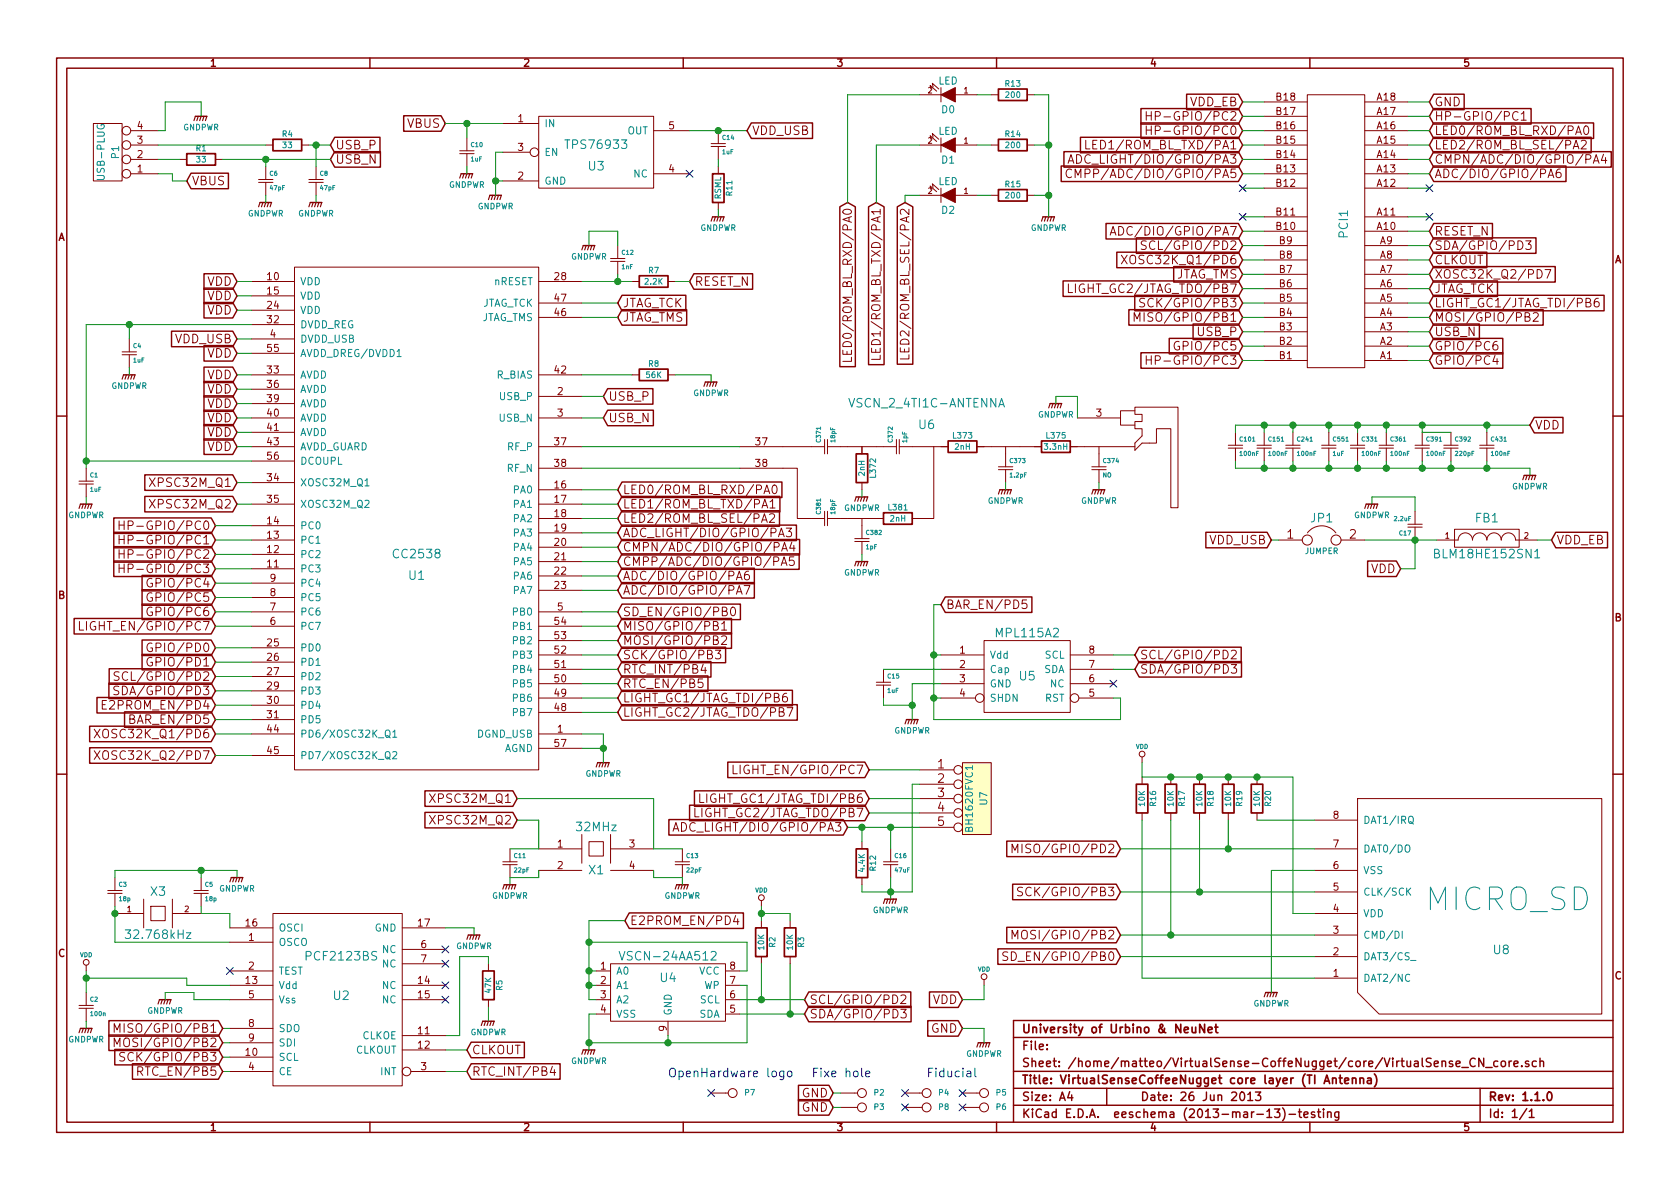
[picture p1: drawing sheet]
<svg xmlns="http://www.w3.org/2000/svg" width="297mm" height="210mm" viewBox="0 0 297 210" stroke-linecap="round" stroke-linejoin="round" font-family="sans-serif">
<defs><g id="words">
<text font-size="5.6" fill="#008484" x="252" y="161">MICRO_SD</text>
<g font-size="2.1" fill="#840000">
<text x="71.9" y="22.6">VBUS</text>
<text x="133" y="23.9">VDD_USB</text>
<text x="205.1" y="21.3">HP-GPIO/PC2</text>
<text x="205.1" y="23.9">HP-GPIO/PC0</text>
<text x="210.2" y="18.8">VDD_EB</text>
<text x="253.6" y="18.8">GND</text>
<text x="253.6" y="21.3">HP-GPIO/PC1</text>
<text x="253.6" y="23.9">LED0/ROM_BL_RXD/PA0</text>
<text x="59.3" y="26.4">USB_P</text>
<text x="59.3" y="29">USB_N</text>
<text x="191.7" y="29">ADC_LIGHT/DIO/GPIO/PA3</text>
<text x="193.7" y="26.4">LED1/ROM_BL_TXD/PA1</text>
<text x="253.6" y="26.4">LED2/ROM_BL_SEL/PA2</text>
<text x="253.6" y="29">CMPN/ADC/DIO/GPIO/PA4</text>
<text x="33.9" y="32.8">VBUS</text>
<text x="192.5" y="31.5">CMPP/ADC/DIO/GPIO/PA5</text>
<text x="253.6" y="31.5">ADC/DIO/GPIO/PA6</text>
<text x="199.2" y="41.7">ADC/DIO/GPIO/PA7</text>
<text x="253.6" y="41.7">RESET_N</text>
<text x="200.2" y="46.7">XOSC32K_Q1/PD6</text>
<text x="203.9" y="44.2">SCL/GPIO/PD2</text>
<text x="253.6" y="46.7">CLKOUT</text>
<text x="253.6" y="44.2">SDA/GPIO/PD3</text>
<text x="36.5" y="50.5">VDD</text>
<text x="36.5" y="53.1">VDD</text>
<text x="122.8" y="50.5">RESET_N</text>
<text x="190.2" y="51.8">LIGHT_GC2/JTAG_TDO/PB7</text>
<text x="207.5" y="49.3">JTAG_TMS</text>
<text x="253.6" y="51.8">JTAG_TCK</text>
<text x="253.6" y="49.3">XOSC32K_Q2/PD7</text>
<text x="36.5" y="55.6">VDD</text>
<text x="110.1" y="56.9">JTAG_TMS</text>
<text x="110.1" y="54.4">JTAG_TCK</text>
<text x="202.7" y="56.9">MISO/GPIO/PB1</text>
<text x="203.7" y="54.4">SCK/GPIO/PB3</text>
<text x="211.7" y="59.4">USB_P</text>
<text x="253.6" y="59.4">USB_N</text>
<text x="253.6" y="56.9">MOSI/GPIO/PB2</text>
<text x="253.6" y="54.4">LIGHT_GC1/JTAG_TDI/PB6</text>
<text x="30.9" y="60.7">VDD_USB</text>
<text x="36.5" y="63.2">VDD</text>
<text x="150.6" y="62.1" transform="rotate(-90 150.6 62.1)">LED0/ROM_BL_RXD/PA0</text>
<text x="155.7" y="61.8" transform="rotate(-90 155.7 61.8)">LED1/ROM_BL_TXD/PA1</text>
<text x="160.8" y="61.7" transform="rotate(-90 160.8 61.7)">LED2/ROM_BL_SEL/PA2</text>
<text x="205.1" y="64.5">HP-GPIO/PC3</text>
<text x="208.8" y="62">GPIO/PC5</text>
<text x="253.6" y="64.5">GPIO/PC4</text>
<text x="253.6" y="62">GPIO/PC6</text>
<text x="36.5" y="67.1">VDD</text>
<text x="36.5" y="69.6">VDD</text>
<text x="107.6" y="70.9">USB_P</text>
<text x="36.5" y="72.1">VDD</text>
<text x="36.5" y="74.7">VDD</text>
<text x="36.5" y="77.2">VDD</text>
<text x="107.6" y="74.7">USB_N</text>
<text x="271.4" y="75.9">VDD</text>
<text x="36.5" y="79.8">VDD</text>
<text x="27.1" y="86.1">XPSC32M_Q1</text>
<text x="27.1" y="89.9">XPSC32M_Q2</text>
<text x="110.1" y="89.9">LED1/ROM_BL_TXD/PA1</text>
<text x="110.1" y="87.4">LED0/ROM_BL_RXD/PA0</text>
<text x="23.5" y="93.7">HP-GPIO/PC0</text>
<text x="110.1" y="92.5">LED2/ROM_BL_SEL/PA2</text>
<text x="110.1" y="95">ADC_LIGHT/DIO/GPIO/PA3</text>
<text x="227.6" y="95.2">1</text>
<text x="238.6" y="95.2">2</text>
<text x="23.5" y="101.3">HP-GPIO/PC3</text>
<text x="23.5" y="98.8">HP-GPIO/PC2</text>
<text x="23.5" y="96.3">HP-GPIO/PC1</text>
<text x="110.1" y="100.1">CMPP/ADC/DIO/GPIO/PA5</text>
<text x="110.1" y="97.5">CMPN/ADC/DIO/GPIO/PA4</text>
<text x="213.7" y="96.3">VDD_USB</text>
<text x="242.3" y="101.3">VDD</text>
<text x="275.2" y="96.3">VDD_EB</text>
<text x="27.2" y="106.4">GPIO/PC5</text>
<text x="27.2" y="103.9">GPIO/PC4</text>
<text x="110.1" y="102.6">ADC/DIO/GPIO/PA6</text>
<text x="110.1" y="105.2">ADC/DIO/GPIO/PA7</text>
<text x="167.3" y="107.7">BAR_EN/PD5</text>
<text x="16.1" y="111.5">LIGHT_EN/GPIO/PC7</text>
<text x="27.2" y="109">GPIO/PC6</text>
<text x="110.1" y="109">SD_EN/GPIO/PB0</text>
<text x="110.1" y="111.5">MISO/GPIO/PB1</text>
<text x="27.2" y="115.3">GPIO/PD0</text>
<text x="27.2" y="117.9">GPIO/PD1</text>
<text x="110.1" y="119.1">RTC_INT/PB4</text>
<text x="110.1" y="116.6">SCK/GPIO/PB3</text>
<text x="110.1" y="114">MOSI/GPIO/PB2</text>
<text x="201.6" y="119.1">SDA/GPIO/PD3</text>
<text x="201.6" y="116.6">SCL/GPIO/PD2</text>
<text x="19.4" y="125.5">E2PROM_EN/PD4</text>
<text x="22.1" y="122.9">SDA/GPIO/PD3</text>
<text x="22.3" y="120.4">SCL/GPIO/PD2</text>
<text x="110.1" y="121.7">RTC_EN/PB5</text>
<text x="110.1" y="124.2">LIGHT_GC1/JTAG_TDI/PB6</text>
<text x="18.5" y="130.6">XOSC32K_Q1/PD6</text>
<text x="23.7" y="128">BAR_EN/PD5</text>
<text x="110.1" y="126.7">LIGHT_GC2/JTAG_TDO/PB7</text>
<text x="18.5" y="134.4">XOSC32K_Q2/PD7</text>
<text x="131.6" y="136.9">LIGHT_EN/GPIO/PC7</text>
<text x="165.8" y="135.9">1</text>
<text x="76.6" y="142">XPSC32M_Q1</text>
<text x="125.3" y="142">LIGHT_GC1/JTAG_TDI/PB6</text>
<text x="165.8" y="138.4">2</text>
<text x="165.8" y="141">3</text>
<text x="165.8" y="143.5">4</text>
<text x="76.6" y="145.8">XPSC32M_Q2</text>
<text x="121.8" y="147.1">ADC_LIGHT/DIO/GPIO/PA3</text>
<text x="124.2" y="144.5">LIGHT_GC2/JTAG_TDO/PB7</text>
<text x="165.8" y="146">5</text>
<text x="181.2" y="150.9">MISO/GPIO/PD2</text>
<text x="182.1" y="158.5">SCK/GPIO/PB3</text>
<text x="111.4" y="163.6">E2PROM_EN/PD4</text>
<text x="181.2" y="166.1">MOSI/GPIO/PB2</text>
<text x="179.5" y="169.9">SD_EN/GPIO/PB0</text>
<text x="143.2" y="177.5">SCL/GPIO/PD2</text>
<text x="164.8" y="177.5">VDD</text>
<text x="22.4" y="182.6">MISO/GPIO/PB1</text>
<text x="22.4" y="185.2">MOSI/GPIO/PB2</text>
<text x="143.2" y="180.1">SDA/GPIO/PD3</text>
<text x="164.5" y="182.6">GND</text>
<text x="180.7" y="182.7">University of Urbino &amp; NeuNet</text>
<text x="180.7" y="185.7">File:</text>
<text x="23.4" y="187.7">SCK/GPIO/PB3</text>
<text x="25.2" y="190.2">RTC_EN/PB5</text>
<text x="83.5" y="186.4">CLKOUT</text>
<text x="83.5" y="190.2">RTC_INT/PB4</text>
<text x="180.7" y="188.7">Sheet: /home/matteo/VirtualSense-CoffeNugget/core/VirtualSense_CN_core.sch</text>
<text x="180.7" y="191.7">Title: VirtualSenseCoffeeNugget core layer (TI Antenna)</text>
<text x="141.7" y="196.6">GND</text>
<text x="141.7" y="194.1">GND</text>
<text x="180.7" y="194.7">Size: A4</text>
<text x="180.7" y="197.7">KiCad E.D.A. eeschema (2013-mar-13)-testing</text>
<text x="201.7" y="194.7">Date: 26 Jun 2013</text>
<text x="263.2" y="197.7">Id: 1/1</text>
<text x="263.2" y="194.7">Rev: 1.1.0</text>
</g>
<g font-size="2.1" fill="#008484">
<text x="100.4" y="26.3">TPS76933</text>
<text x="104.1" y="30.1">U3</text>
<text x="238.3" y="42" transform="rotate(-90 238.3 42)">PCI1</text>
<text x="150.7" y="72.1">VSCN_2_4TI1C-ANTENNA</text>
<text x="162.5" y="75.9">U6</text>
<text x="231.8" y="92.4">JP1</text>
<text x="260.9" y="92.4">FB1</text>
<text x="69.8" y="98.7">CC2538</text>
<text x="254.1" y="98.7">BLM18HE152SN1</text>
<text x="72.3" y="102.5">U1</text>
<text x="176.3" y="112.7">MPL115A2</text>
<text x="180.3" y="120.3">U5</text>
<text x="102.1" y="147">32MHz</text>
<text x="104.1" y="154.6">X1</text>
<text x="26.6" y="158.4">X3</text>
<text x="22.8" y="166">32.768kHz</text>
<text x="54.4" y="169.8">PCF2123BS</text>
<text x="110.3" y="169.8">VSCN-24AA512</text>
<text x="116.8" y="173.7">U4</text>
<text x="264.1" y="168.7">U8</text>
<text x="59" y="176.8">U2</text>
</g>
<g font-size="2.1" fill="#0000c2">
<text x="118.1" y="190.5">OpenHardware logo</text>
<text x="143.5" y="190.5">Fixe hole</text>
<text x="163.8" y="190.5">Fiducial</text>
</g>
<g font-size="1.8" fill="#840000">
<text x="37.2" y="11.8">1</text>
<text x="92.6" y="11.8">2</text>
<text x="148" y="11.8">3</text>
<text x="203.4" y="11.8">4</text>
<text x="258.8" y="11.8">5</text>
<text x="225.7" y="17.8">B18</text>
<text x="243.5" y="17.8">A18</text>
<text x="24.3" y="22.9">4</text>
<text x="91.6" y="21.6">1</text>
<text x="118.3" y="22.9">5</text>
<text x="225.7" y="22.9">B16</text>
<text x="225.7" y="20.3">B17</text>
<text x="243.5" y="22.9">A16</text>
<text x="243.5" y="20.3">A17</text>
<text x="24.3" y="27.9">2</text>
<text x="24.3" y="25.4">3</text>
<text x="91.6" y="26.7">3</text>
<text x="225.7" y="27.9">B14</text>
<text x="225.7" y="25.4">B15</text>
<text x="243.5" y="27.9">A14</text>
<text x="243.5" y="25.4">A15</text>
<text x="24.3" y="30.5">1</text>
<text x="91.6" y="31.7">2</text>
<text x="118.3" y="30.5">4</text>
<text x="225.7" y="33">B12</text>
<text x="225.7" y="30.5">B13</text>
<text x="243.5" y="33">A12</text>
<text x="243.5" y="30.5">A13</text>
<text x="225.7" y="40.6">B10</text>
<text x="225.7" y="38.1">B11</text>
<text x="243.5" y="40.6">A10</text>
<text x="243.5" y="38.1">A11</text>
<text x="10.3" y="42.6">A</text>
<text x="226.2" y="45.7">B8</text>
<text x="226.2" y="43.2">B9</text>
<text x="244" y="45.7">A8</text>
<text x="244" y="43.2">A9</text>
<text x="285.5" y="46.5">A</text>
<text x="47.3" y="49.5">10</text>
<text x="47.3" y="52.1">15</text>
<text x="98.1" y="53.3">47</text>
<text x="98.1" y="49.5">28</text>
<text x="226.2" y="53.3">B5</text>
<text x="226.2" y="50.8">B6</text>
<text x="226.2" y="48.3">B7</text>
<text x="244" y="53.3">A5</text>
<text x="244" y="50.8">A6</text>
<text x="244" y="48.3">A7</text>
<text x="47.3" y="57.1">32</text>
<text x="47.3" y="54.6">24</text>
<text x="47.8" y="59.7">4</text>
<text x="98.1" y="55.9">46</text>
<text x="226.2" y="58.4">B3</text>
<text x="226.2" y="55.9">B4</text>
<text x="244" y="58.4">A3</text>
<text x="244" y="55.9">A4</text>
<text x="47.3" y="62.2">55</text>
<text x="226.2" y="63.5">B1</text>
<text x="226.2" y="61">B2</text>
<text x="244" y="63.5">A1</text>
<text x="244" y="61">A2</text>
<text x="47.3" y="66">33</text>
<text x="47.3" y="68.6">36</text>
<text x="47.3" y="71.1">39</text>
<text x="98.1" y="66">42</text>
<text x="98.6" y="69.8">2</text>
<text x="47.3" y="73.7">40</text>
<text x="47.3" y="76.2">41</text>
<text x="98.6" y="73.7">3</text>
<text x="193.8" y="73.7">3</text>
<text x="47.3" y="78.7">43</text>
<text x="47.3" y="81.3">56</text>
<text x="98.1" y="78.7">37</text>
<text x="98.1" y="82.5">38</text>
<text x="133.7" y="78.7">37</text>
<text x="133.7" y="82.5">38</text>
<text x="47.3" y="85.1">34</text>
<text x="47.3" y="88.9">35</text>
<text x="98.1" y="86.4">16</text>
<text x="98.1" y="88.9">17</text>
<text x="47.3" y="95.2">13</text>
<text x="47.3" y="92.7">14</text>
<text x="98.1" y="91.4">18</text>
<text x="98.1" y="94">19</text>
<text x="47.3" y="100.3">11</text>
<text x="47.3" y="97.8">12</text>
<text x="98.1" y="96.5">20</text>
<text x="98.1" y="99.1">21</text>
<text x="98.1" y="101.6">22</text>
<text x="10.3" y="105.9">B</text>
<text x="47.8" y="107.9">7</text>
<text x="47.8" y="105.4">8</text>
<text x="47.8" y="102.9">9</text>
<text x="98.1" y="104.1">23</text>
<text x="98.6" y="107.9">5</text>
<text x="47.8" y="110.5">6</text>
<text x="98.1" y="113">53</text>
<text x="98.1" y="110.5">54</text>
<text x="285.5" y="109.8">B</text>
<text x="47.3" y="114.3">25</text>
<text x="47.3" y="116.8">26</text>
<text x="47.3" y="119.4">27</text>
<text x="98.1" y="118.1">51</text>
<text x="98.1" y="115.6">52</text>
<text x="169.7" y="115.6">1</text>
<text x="169.7" y="118.1">2</text>
<text x="192.6" y="118.1">7</text>
<text x="192.6" y="115.6">8</text>
<text x="47.3" y="124.5">30</text>
<text x="47.3" y="121.9">29</text>
<text x="98.1" y="120.6">50</text>
<text x="98.1" y="125.7">48</text>
<text x="98.1" y="123.2">49</text>
<text x="169.7" y="120.6">3</text>
<text x="169.7" y="123.2">4</text>
<text x="192.6" y="123.2">5</text>
<text x="192.6" y="120.6">6</text>
<text x="47.3" y="127">31</text>
<text x="47.3" y="129.5">44</text>
<text x="98.6" y="129.5">1</text>
<text x="47.3" y="133.3">45</text>
<text x="98.1" y="132.1">57</text>
<text x="98.6" y="149.9">1</text>
<text x="111.3" y="149.9">3</text>
<text x="235.7" y="149.9">7</text>
<text x="235.7" y="144.8">8</text>
<text x="98.6" y="153.7">2</text>
<text x="111.3" y="153.7">4</text>
<text x="235.7" y="153.7">6</text>
<text x="235.7" y="161.3">4</text>
<text x="235.7" y="157.5">5</text>
<text x="43.5" y="163.8">16</text>
<text x="44" y="166.4">1</text>
<text x="74" y="163.8">17</text>
<text x="74.4" y="167.6">6</text>
<text x="235.7" y="165.1">3</text>
<text x="10.3" y="169.2">C</text>
<text x="43.5" y="174">13</text>
<text x="44" y="171.4">2</text>
<text x="74" y="174">14</text>
<text x="74.4" y="170.2">7</text>
<text x="106.2" y="171.4">1</text>
<text x="106.2" y="174">2</text>
<text x="129.1" y="174">7</text>
<text x="129.1" y="171.4">8</text>
<text x="235.7" y="172.7">1</text>
<text x="235.7" y="168.9">2</text>
<text x="285.5" y="173.2">C</text>
<text x="44" y="176.5">5</text>
<text x="74" y="176.5">15</text>
<text x="106.2" y="176.5">3</text>
<text x="106.2" y="179.1">4</text>
<text x="129.1" y="179.1">5</text>
<text x="129.1" y="176.5">6</text>
<text x="44" y="181.6">8</text>
<text x="44" y="184.1">9</text>
<text x="74" y="182.9">11</text>
<text x="74" y="185.4">12</text>
<text x="117.9" y="182.3" transform="rotate(-90 117.9 182.3)">9</text>
<text x="43.5" y="186.7">10</text>
<text x="44" y="189.2">4</text>
<text x="74.4" y="189.2">3</text>
<text x="37.2" y="200">1</text>
<text x="92.6" y="200">2</text>
<text x="148" y="200">3</text>
<text x="203.4" y="200">4</text>
<text x="258.8" y="200">5</text>
</g>
<g font-size="1.8" fill="#008484">
<text x="165.9" y="14.9">LED</text>
<text x="96.3" y="22.5">IN</text>
<text x="110.8" y="23.7">OUT</text>
<text x="165.9" y="23.8">LED</text>
<text x="166.5" y="20">D0</text>
<text x="21" y="28" transform="rotate(-90 21 28)">P1</text>
<text x="96.3" y="27.6">EN</text>
<text x="166.5" y="28.9">D1</text>
<text x="18.5" y="31.5" transform="rotate(-90 18.5 31.5)">USB-PLUG</text>
<text x="96.3" y="32.6">GND</text>
<text x="112" y="31.4">NC</text>
<text x="165.9" y="32.7">LED</text>
<text x="166.5" y="37.8">D2</text>
<text x="53.1" y="50.4">VDD</text>
<text x="53.1" y="53">VDD</text>
<text x="87.2" y="50.4">nRESET</text>
<text x="53.1" y="58">DVDD_REG</text>
<text x="53.1" y="55.5">VDD</text>
<text x="84.8" y="56.8">JTAG_TMS</text>
<text x="84.9" y="54.2">JTAG_TCK</text>
<text x="53.1" y="60.6">DVDD_USB</text>
<text x="53.1" y="63.1">AVDD_DREG/DVDD1</text>
<text x="53.1" y="66.9">AVDD</text>
<text x="53.1" y="69.5">AVDD</text>
<text x="87.8" y="66.9">R_BIAS</text>
<text x="88.3" y="70.7">USB_P</text>
<text x="53.1" y="74.5">AVDD</text>
<text x="53.1" y="77.1">AVDD</text>
<text x="53.1" y="72">AVDD</text>
<text x="88.2" y="74.5">USB_N</text>
<text x="53.1" y="79.6">AVDD_GUARD</text>
<text x="53.1" y="82.2">DCOUPL</text>
<text x="89.6" y="83.4">RF_N</text>
<text x="89.7" y="79.6">RF_P</text>
<text x="53.1" y="86">XOSC32M_Q1</text>
<text x="53.1" y="89.8">XOSC32M_Q2</text>
<text x="90.8" y="87.2">PA0</text>
<text x="90.8" y="89.8">PA1</text>
<text x="53.1" y="93.6">PC0</text>
<text x="90.8" y="92.3">PA2</text>
<text x="90.8" y="94.9">PA3</text>
<text x="53.1" y="101.2">PC3</text>
<text x="53.1" y="98.7">PC2</text>
<text x="53.1" y="96.1">PC1</text>
<text x="90.8" y="97.4">PA4</text>
<text x="90.8" y="99.9">PA5</text>
<text x="53.1" y="106.3">PC5</text>
<text x="53.1" y="103.8">PC4</text>
<text x="90.8" y="102.5">PA6</text>
<text x="90.8" y="105">PA7</text>
<text x="53.1" y="111.4">PC7</text>
<text x="53.1" y="108.8">PC6</text>
<text x="90.8" y="108.8">PB0</text>
<text x="90.8" y="113.9">PB2</text>
<text x="90.8" y="111.4">PB1</text>
<text x="53.1" y="115.2">PD0</text>
<text x="53.1" y="117.7">PD1</text>
<text x="90.8" y="119">PB4</text>
<text x="90.8" y="116.5">PB3</text>
<text x="175" y="116.5">Vdd</text>
<text x="175" y="119">Cap</text>
<text x="184.5" y="119">SDA</text>
<text x="184.7" y="116.5">SCL</text>
<text x="53.1" y="125.3">PD4</text>
<text x="53.1" y="120.3">PD2</text>
<text x="53.1" y="122.8">PD3</text>
<text x="90.8" y="121.5">PB5</text>
<text x="90.8" y="124.1">PB6</text>
<text x="175" y="121.5">GND</text>
<text x="175" y="124.1">SHDN</text>
<text x="184.7" y="124.1">RST</text>
<text x="185.6" y="121.5">NC</text>
<text x="53.1" y="127.9">PD5</text>
<text x="53.1" y="130.4">PD6/XOSC32K_Q1</text>
<text x="84.3" y="130.4">DGND_USB</text>
<text x="90.8" y="126.6">PB7</text>
<text x="53.1" y="134.2">PD7/XOSC32K_Q2</text>
<text x="89" y="133">AGND</text>
<text x="174.5" y="142.3" transform="rotate(-90 174.5 142.3)">U7</text>
<text x="172" y="146.7" transform="rotate(-90 172 146.7)">BH1620FVC1</text>
<text x="241" y="145.7">DAT1/IRQ</text>
<text x="241" y="154.6">VSS</text>
<text x="241" y="150.7">DAT0/DO</text>
<text x="241" y="158.4">CLK/SCK</text>
<text x="49.3" y="167.3">OSCO</text>
<text x="49.3" y="164.7">OSCI</text>
<text x="66.2" y="164.7">GND</text>
<text x="241" y="166">CMD/DI</text>
<text x="241" y="162.2">VDD</text>
<text x="49.3" y="172.3">TEST</text>
<text x="67.5" y="168.5">NC</text>
<text x="67.5" y="171.1">NC</text>
<text x="109" y="172.3">A0</text>
<text x="123.5" y="172.3">VCC</text>
<text x="241" y="173.6">DAT2/NC</text>
<text x="241" y="169.8">DAT3/CS_</text>
<text x="49.3" y="177.4">Vss</text>
<text x="49.3" y="174.9">Vdd</text>
<text x="67.5" y="174.9">NC</text>
<text x="67.5" y="177.4">NC</text>
<text x="109" y="174.9">A1</text>
<text x="109" y="177.4">A2</text>
<text x="109" y="180">VSS</text>
<text x="118.7" y="179.6" transform="rotate(-90 118.7 179.6)">GND</text>
<text x="123.5" y="180">SDA</text>
<text x="123.7" y="177.4">SCL</text>
<text x="124.4" y="174.9">WP</text>
<text x="49.3" y="182.5">SDO</text>
<text x="49.3" y="185">SDI</text>
<text x="63.9" y="183.8">CLKOE</text>
<text x="49.3" y="190.1">CE</text>
<text x="49.3" y="187.6">SCL</text>
<text x="62.7" y="186.3">CLKOUT</text>
<text x="67.3" y="190.1">INT</text>
</g>
<g font-size="1.4" fill="#840000">
<text x="164.1" y="16.5">2</text>
<text x="170.4" y="16.5">1</text>
<text x="164.1" y="25.4">2</text>
<text x="170.4" y="25.4">1</text>
<text x="164.1" y="34.3">2</text>
<text x="170.4" y="34.3">1</text>
<text x="255.5" y="95.2">1</text>
<text x="269.5" y="95.2">2</text>
<text x="22.5" y="161.3">1</text>
<text x="32.6" y="161.3">2</text>
</g>
<g font-size="1.4" fill="#008484">
<text x="177.8" y="15.3">R13</text>
<text x="177.9" y="17.3">200</text>
<text x="32.3" y="23">GNDPWR</text>
<text x="34.7" y="26.7">R1</text>
<text x="34.8" y="28.7">33</text>
<text x="49.9" y="24.2">R4</text>
<text x="50" y="26.2">33</text>
<text x="177.8" y="24.2">R14</text>
<text x="177.9" y="26.2">200</text>
<text x="79.3" y="33.2">GNDPWR</text>
<text x="127.5" y="35.3" transform="rotate(-90 127.5 35.3)">RSML</text>
<text x="129.5" y="34.6" transform="rotate(-90 129.5 34.6)">R11</text>
<text x="177.8" y="33.1">R15</text>
<text x="177.9" y="35.1">200</text>
<text x="43.8" y="38.3">GNDPWR</text>
<text x="52.7" y="38.3">GNDPWR</text>
<text x="84.4" y="37">GNDPWR</text>
<text x="123.8" y="40.8">GNDPWR</text>
<text x="182.2" y="40.8">GNDPWR</text>
<text x="100.9" y="45.9">GNDPWR</text>
<text x="114" y="50.3">2.2K</text>
<text x="114.7" y="48.3">R7</text>
<text x="114.7" y="64.8">R8</text>
<text x="19.6" y="68.8">GNDPWR</text>
<text x="114.3" y="66.8">56K</text>
<text x="122.5" y="70">GNDPWR</text>
<text x="168.6" y="77.5">L373</text>
<text x="183.5" y="73.8">GNDPWR</text>
<text x="185.1" y="77.5">L375</text>
<text x="168.9" y="79.5">2nH</text>
<text x="184.7" y="79.5">3.3nH</text>
<text x="152.9" y="84.1" transform="rotate(-90 152.9 84.1)">2nH</text>
<text x="154.9" y="84.4" transform="rotate(-90 154.9 84.4)">L372</text>
<text x="174.6" y="89.1">GNDPWR</text>
<text x="191.1" y="89.1">GNDPWR</text>
<text x="267.3" y="86.5">GNDPWR</text>
<text x="12" y="91.6">GNDPWR</text>
<text x="149.2" y="90.3">GNDPWR</text>
<text x="157.1" y="90.2">L381</text>
<text x="157.4" y="92.2">2nH</text>
<text x="239.3" y="91.6">GNDPWR</text>
<text x="149.2" y="101.8">GNDPWR</text>
<text x="230.7" y="98">JUMPER</text>
<text x="158.1" y="129.7">GNDPWR</text>
<text x="103.5" y="137.3">GNDPWR</text>
<text x="202.4" y="142.5" transform="rotate(-90 202.4 142.5)">10K</text>
<text x="204.4" y="142.5" transform="rotate(-90 204.4 142.5)">R16</text>
<text x="207.5" y="142.5" transform="rotate(-90 207.5 142.5)">10K</text>
<text x="209.5" y="142.5" transform="rotate(-90 209.5 142.5)">R17</text>
<text x="212.6" y="142.5" transform="rotate(-90 212.6 142.5)">10K</text>
<text x="214.6" y="142.5" transform="rotate(-90 214.6 142.5)">R18</text>
<text x="217.7" y="142.5" transform="rotate(-90 217.7 142.5)">10K</text>
<text x="219.6" y="142.5" transform="rotate(-90 219.6 142.5)">R19</text>
<text x="222.7" y="142.5" transform="rotate(-90 222.7 142.5)">10K</text>
<text x="224.7" y="142.5" transform="rotate(-90 224.7 142.5)">R20</text>
<text x="152.9" y="154.1" transform="rotate(-90 152.9 154.1)">4.4K</text>
<text x="154.9" y="153.9" transform="rotate(-90 154.9 153.9)">R12</text>
<text x="38.7" y="157.7">GNDPWR</text>
<text x="86.9" y="158.9">GNDPWR</text>
<text x="117.4" y="158.9">GNDPWR</text>
<text x="154.3" y="161.5">GNDPWR</text>
<text x="80.6" y="167.8">GNDPWR</text>
<text x="135.1" y="167.9" transform="rotate(-90 135.1 167.9)">10K</text>
<text x="137.1" y="167.5" transform="rotate(-90 137.1 167.5)">R2</text>
<text x="140.2" y="167.9" transform="rotate(-90 140.2 167.9)">10K</text>
<text x="142.2" y="167.5" transform="rotate(-90 142.2 167.5)">R3</text>
<text x="26" y="179.2">GNDPWR</text>
<text x="86.8" y="175.5" transform="rotate(-90 86.8 175.5)">47K</text>
<text x="88.8" y="175.1" transform="rotate(-90 88.8 175.1)">R5</text>
<text x="221.6" y="178">GNDPWR</text>
<text x="12" y="184.3">GNDPWR</text>
<text x="83.1" y="183.1">GNDPWR</text>
<text x="100.9" y="188.1">GNDPWR</text>
<text x="170.8" y="186.9">GNDPWR</text>
<text x="131.7" y="193.7">P7</text>
<text x="154.6" y="196.3">P3</text>
<text x="154.6" y="193.7">P2</text>
<text x="166" y="196.3">P8</text>
<text x="166" y="193.7">P4</text>
<text x="176.1" y="196.3">P6</text>
<text x="176.1" y="193.7">P5</text>
</g>
<g font-size="1.1" fill="#008484">
<text x="83.3" y="28.5">1uF</text>
<text x="83.3" y="26">C10</text>
<text x="127.7" y="27.2">1uF</text>
<text x="127.8" y="24.7">C14</text>
<text x="47.7" y="31.1">C6</text>
<text x="47.8" y="33.6">47pF</text>
<text x="56.6" y="31.1">C8</text>
<text x="56.7" y="33.6">47pF</text>
<text x="110" y="47.6">1nF</text>
<text x="110" y="45">C12</text>
<text x="23.6" y="61.5">C4</text>
<text x="23.6" y="64.1">1uF</text>
<text x="145.1" y="78.1" transform="rotate(-90 145.1 78.1)">C371</text>
<text x="147.7" y="78.2" transform="rotate(-90 147.7 78.2)">18pF</text>
<text x="157.8" y="78.1" transform="rotate(-90 157.8 78.1)">C372</text>
<text x="160.4" y="78.3" transform="rotate(-90 160.4 78.3)">1pF</text>
<text x="178.6" y="81.9">C373</text>
<text x="195.1" y="81.9">C374</text>
<text x="219.3" y="78">C101</text>
<text x="219.3" y="80.6">100nF</text>
<text x="224.4" y="78">C151</text>
<text x="224.4" y="80.6">100nF</text>
<text x="229.4" y="78">C241</text>
<text x="229.5" y="80.6">100nF</text>
<text x="235.7" y="80.6">1uF</text>
<text x="235.8" y="78">C551</text>
<text x="240.9" y="78">C331</text>
<text x="240.9" y="80.6">100nF</text>
<text x="245.9" y="78">C361</text>
<text x="246" y="80.6">100nF</text>
<text x="252.3" y="78">C391</text>
<text x="252.3" y="80.6">100nF</text>
<text x="257.4" y="78">C392</text>
<text x="257.4" y="80.6">220pF</text>
<text x="263.7" y="78">C431</text>
<text x="263.8" y="80.6">100nF</text>
<text x="16" y="84.4">C1</text>
<text x="16" y="86.9">1uF</text>
<text x="178.6" y="84.4">1.2pF</text>
<text x="194.9" y="84.4">NO</text>
<text x="145.1" y="90.8" transform="rotate(-90 145.1 90.8)">C381</text>
<text x="147.7" y="90.9" transform="rotate(-90 147.7 90.9)">18pF</text>
<text x="153.2" y="94.6">C382</text>
<text x="246.6" y="92.1">2.2uF</text>
<text x="247.5" y="94.7">C17</text>
<text x="153.1" y="97.1">1pF</text>
<text x="157" y="120">C15</text>
<text x="156.9" y="122.5">1uF</text>
<text x="200.8" y="132.4">VDD</text>
<text x="91" y="151.7">C11</text>
<text x="91" y="154.2">22pF</text>
<text x="121.4" y="151.7">C13</text>
<text x="121.4" y="154.2">22pF</text>
<text x="158.3" y="151.7">C16</text>
<text x="158.3" y="154.2">47uF</text>
<text x="21" y="156.8">C3</text>
<text x="21.1" y="159.3">18p</text>
<text x="36.3" y="156.8">C5</text>
<text x="36.3" y="159.3">18p</text>
<text x="133.5" y="157.8">VDD</text>
<text x="14.1" y="169.2">VDD</text>
<text x="172.9" y="171.8">VDD</text>
<text x="16" y="177.1">C2</text>
<text x="16.1" y="179.6">100n</text>
</g>
</g></defs>
<g fill="none" stroke="#840000" stroke-width=".25">
<path d="M10 10.3h277v189.9h-277zM11.8 12.1h273.4v186.3h-273.4zM65.4 10.3v1.8M120.8 10.3v1.8M176.2 10.3v1.8M201.7 19.2h17.2l.8 1.4-.8 1.3h-17.2zM209.8 16.7h9.1l.8 1.3-.8 1.4h-9.1zM231.6 10.3v1.8M253.5 16.7h5.4v2.7h-5.4l-.8-1.4zM253.5 19.2h17.2v2.7h-17.2l-.8-1.3zM33.8 30.6h6.6v2.8h-6.6l-.8-1.4zM34.5 20.6h2.1"/>
<path d="M46 35.8h2M54.9 35.8h2M59.2 24.3h8v2.7h-8l-.8-1.4zM59.2 26.8h8.1v2.8h-8.1l-.8-1.4zM71.4 20.5h6.6l.7 1.3-.7 1.4h-6.6zM81.5 30.7h2.1M86.6 34.5h2M126 38.3h2M132.8 21.7h10.9v2.8h-10.9l-.7-1.4zM148.5 36.6l1.4-.8 1.3 .8v28.2h-2.7zM153.6 36.6l1.3-.8 1.4 .8v27.9h-2.7zM158.6 36.6l1.4-.8 1.4 .8v27.8h-2.8z"/>
<path d="M184.4 38.3h2M187.6 29.4h31.3l.8 1.3-.8 1.4h-31.3zM188.1 26.8h30.8l.8 1.4-.8 1.4h-30.8zM191 24.3h27.9l.8 1.3-.8 1.4h-27.9zM195.6 39.5h23.3l.8 1.4-.8 1.4h-23.3zM201.7 21.7h17.2l.8 1.4-.8 1.4h-17.2zM253.5 21.7h28.3v2.8h-28.3l-.8-1.4zM253.5 24.3h27.8v2.7h-27.8l-.8-1.4zM253.5 26.8h31.4v2.8h-31.4l-.8-1.4zM253.5 29.4h23.4v2.7h-23.4l-.8-1.4zM253.5 39.5h10.4v2.8h-10.4l-.8-1.4zM30.3 58.6h10.8l.8 1.3-.8 1.4h-10.8z"/>
<path d="M36.1 48.4h5l.8 1.4-.8 1.3h-5zM36.1 50.9h5l.8 1.4-.8 1.4h-5zM36.1 53.5h5l.8 1.4-.8 1.3h-5zM103.1 43.4h2.1M110 54.8h11.4v2.7h-11.4l-.8-1.4zM110 52.2h11.3v2.8h-11.3l-.8-1.4zM122.7 48.4h10.4v2.7h-10.4l-.8-1.3zM188 49.7h30.9l.8 1.3-.8 1.4h-30.9zM197.5 44.6h21.4l.8 1.4-.8 1.3h-21.4zM199.6 54.8h19.3l.8 1.3-.8 1.4h-19.3zM200.6 52.2h18.3l.8 1.4-.8 1.4h-18.3zM200.9 42.1h18l.8 1.3-.8 1.4h-18z"/>
<path d="M206.7 59.8h12.2l.8 1.4-.8 1.4h-12.2zM207.5 47.1h11.4l.8 1.4-.8 1.4h-11.4zM210.9 57.3h8l.8 1.4-.8 1.3h-8zM253.5 59.8h12.2v2.8h-12.2l-.8-1.4zM253.5 57.3h8.1v2.7h-8.1l-.8-1.3zM253.5 54.8h19.3v2.7h-19.3l-.8-1.4zM253.5 52.2h30.1v2.8h-30.1l-.8-1.4zM253.5 49.7h11.3v2.7h-11.3l-.8-1.4zM253.5 47.1h21.5v2.8h-21.5l-.8-1.4zM253.5 44.6h9.4v2.7h-9.4l-.8-1.3zM253.5 42.1h18.1v2.7h-18.1l-.8-1.4zM10 73.6h1.8"/>
<path d="M21.8 66.3h2.1M36.1 64.9h5l.8 1.4-.8 1.4h-5zM36.1 67.5h5l.8 1.3-.8 1.4h-5zM36.1 70h5l.8 1.4-.8 1.3h-5zM36.1 72.5h5l.8 1.4-.8 1.4h-5zM36.1 75.1h5l.8 1.3-.8 1.4h-5zM36.1 77.6h5l.8 1.4-.8 1.4h-5zM36.1 61.1h5l.8 1.4-.8 1.3h-5zM107.4 68.7h8v2.8h-8l-.7-1.4zM107.4 72.5h8.1v2.8h-8.1l-.7-1.4zM124.7 67.6h2M185.7 71.4h2"/>
<path d="M201.7 62.4h17.2l.8 1.3-.8 1.4h-17.2zM253.5 62.4h12.2v2.7h-12.2l-.8-1.4zM271.3 73.8h5.1v2.7h-5.1l-.8-1.3zM285.2 73.6h1.8M14.2 89.1h2.1M20.1 99.2h17.2l.8 1.4-.8 1.3h-17.2zM20.1 96.7h17.2l.8 1.3-.8 1.4h-17.2zM20.1 94.1h17.2l.8 1.4-.8 1.4h-17.2zM20.1 91.6h17.2l.8 1.4-.8 1.3h-17.2zM25.6 84h15.5l.8 1.3-.8 1.4h-15.5zM25.6 87.8h15.5l.8 1.3-.8 1.4h-15.5zM110 97.9h31.3v2.8h-31.3l-.8-1.4z"/>
<path d="M110 95.4h31.4v2.7h-31.4l-.8-1.3zM110 90.3h27.8v2.8h-27.8l-.8-1.4zM110 87.8h27.9v2.7h-27.9l-.8-1.4zM110 85.2h28.3v2.8h-28.3l-.8-1.4zM110 92.9h30.8v2.7h-30.8l-.8-1.4zM151.4 87.9h2M151.4 99.3h2M176.8 86.6h2M193.3 86.6h2M213.2 94.1h10.8l.8 1.4-.8 1.4h-10.8zM241.6 89.1h2M241.8 99.2h5.1l.7 1.4-.7 1.3h-5.1z"/>
<path d="M269.5 84.1h2M275.1 94.1h9.1v2.8h-9.1l-.8-1.4zM13.1 109.4h24.2l.8 1.3-.8 1.4h-24.2zM19.3 118.3h18l.8 1.3-.8 1.4h-18zM25.1 113.2h12.2l.8 1.3-.8 1.4h-12.2zM25.1 115.7h12.2l.8 1.4-.8 1.4h-12.2zM25.1 106.8h12.2l.8 1.4-.8 1.4h-12.2zM25.1 104.3h12.2l.8 1.4-.8 1.3h-12.2zM25.1 101.7h12.2l.8 1.4-.8 1.4h-12.2zM110 117h15.7v2.7h-15.7l-.8-1.3zM110 119.5h15.2v2.8h-15.2l-.8-1.4zM110 100.5h23.4v2.7h-23.4l-.8-1.4z"/>
<path d="M110 106.8h20.9v2.8h-20.9l-.8-1.4zM110 103h23.4v2.8h-23.4l-.8-1.4zM110 114.4h18.3v2.8h-18.3l-.8-1.4zM110 109.4h19.3v2.7h-19.3l-.8-1.4zM110 111.9h19.3v2.7h-19.3l-.8-1.3zM167.1 105.6h15.3v2.7h-15.3l-.7-1.4zM201.4 117h18.1v2.7h-18.1l-.7-1.3zM201.4 114.4h18.1v2.8h-18.1l-.7-1.4zM10 136.9h1.8M15.8 128.4h21.5l.8 1.4-.8 1.4h-21.5zM15.8 132.2h21.5l.8 1.4-.8 1.4h-21.5zM17.1 123.3h20.2l.8 1.4-.8 1.4h-20.2z"/>
<path d="M19.3 120.8h18l.8 1.4-.8 1.3h-18zM22 125.9h15.3l.8 1.3-.8 1.4h-15.3zM75.1 139.8h15.6l.7 1.4-.7 1.4h-15.6zM105.7 134.9h2M110 124.6h31v2.7h-31l-.8-1.3zM110 122.1h30.1v2.7h-30.1l-.8-1.4zM122.8 139.8h30.1l.8 1.4-.8 1.4h-30.1zM128.7 134.8h24.2l.8 1.3-.8 1.4h-24.2zM160.3 127.2h2M285.2 136.9h1.8M40.9 155.2h2M75.1 143.7h15.6l.7 1.3-.7 1.4h-15.6z"/>
<path d="M89.2 156.5h2M118.3 144.9h30.8l.8 1.4-.8 1.4h-30.8zM119.6 156.5h2.1M121.9 142.4h31l.8 1.4-.8 1.3h-31zM156.5 159h2M178 148.7h19.4l.7 1.4-.7 1.4h-19.4zM179 156.4h18.4l.7 1.3-.7 1.4h-18.4zM28.2 176.8h2M82.8 165.3h2M111.3 161.4h20.1v2.8h-20.1l-.8-1.4zM143 175.4h18v2.7h-18l-.8-1.3zM143 177.9h18.1v2.8h-18.1l-.8-1.4z"/>
<path d="M164.3 175.4h5.1l.8 1.4-.8 1.3h-5.1zM176.4 167.8h21l.7 1.4-.7 1.3h-21zM178 164h19.4l.7 1.3-.7 1.4h-19.4zM223.8 175.5h2M14.2 181.9h2.1M19.3 180.5h19.3l.8 1.4-.8 1.3h-19.3zM19.3 183h19.3l.8 1.4-.8 1.4h-19.3zM20.3 185.6h18.3l.8 1.3-.8 1.4h-18.3zM23.4 188.1h15.2l.8 1.4-.8 1.3h-15.2zM65.4 198.4v1.8M83.3 184.3h9.4v2.7h-9.4l-.8-1.3zM83.3 188.1h15.7v2.7h-15.7l-.8-1.3z"/>
<path d="M85.3 180.6h2.1M103.1 185.7h2.1M120.8 198.4v1.8M141.2 194.5h5.4l.7 1.3-.7 1.4h-5.4zM141.2 191.9h5.4l.7 1.4-.7 1.4h-5.4zM164 180.5h5.4l.8 1.4-.8 1.3h-5.4zM173 184.4h2M176.2 198.4v1.8M179.2 192.5h106M179.2 195.4h106M179.2 189.5h106M179.2 183.5h106"/>
<path d="M185.1 185.5v.1M185.1 184.7v.1M189.1 193l-.3 1.1h.9M189.5 193.6v1M195.7 192.5v2.9M219.4 193.3l.2-.2a.81 .81 0 0 1 .5 .6 .81 .81 0 0 1-.2 .8l-.2 .1a.79 .79 0 0 1-.3-1.3zM220.6 193.5l.5-.4v1.5M220.6 194.6h.9M222 193.1h.9l-.5 .6 .4 .1v.7l-.2 .1-.6-.1M225.3 196.1h1l-.5 .6 .4 .1v.7l-.2 .1-.7-.1M226.8 195.9a1.71 1.71 0 0 1 0 2.3M227.9 197h1.2"/>
<path d="M229.6 196.6h.5M229.8 196.1v1.3l.3 .2M230.6 197.1l.7-.1-.1-.3-.4-.1-.2 .2v.7h.6M231.6 198.4v1.8M232.4 196.7a.37 .37 0 0 0-.5 .1v.2l.5 .2 .1 .1-.2 .3-.4-.1M232.9 196.6h.6M233.1 196.1v1.3l.4 .2M234 196.1v.2M234 196.6v1M234.7 196.7l.2-.1 .4 .1 .1 .9M234.7 196.6v1M236.7 196.6v1.4l-.3 .1-.3-.1"/>
<path d="M236.7 196.7l-.4-.1-.3 .3 .1 .6 .2 .1 .4-.1M256.8 187.7a.37 .37 0 0 0-.6 .1l.1 .3 .5 .1 .1 .1-.2 .3-.5-.1M257.5 188.1l.7-.1-.1-.3-.4-.1-.2 .2v.7h.6M258.5 188.8h1.1M260.8 187.3a.7 .7 0 0 0-.9 .2 .7 .7 0 0 0 .1 .9 .55 .55 0 0 0 .8 .1M261.7 192.5v5.9M262.3 187.1v1.5l-.8-1.5v1.5M262.7 188.8h1.1M264.8 187.7l-.4-.1-.3 .3 .1 .6 .2 .1 .4-.1M265.5 187.8l.2-.2 .4 .2 .1 .5-.1 .2-.4 .1-.2-.1zM266.8 187.6v1M267.3 187.6l-.5 .3"/>
<path d="M267.7 188.1l.7-.1v-.3l-.5-.1-.2 .2 .1 .7h.6M269.1 188.5v.1M270 196l-1.3 2M270.3 187.7a.37 .37 0 0 0-.6 .1l.1 .3 .5 .1 .1 .1-.3 .3-.4-.1M270.4 196.5l.4-.4v1.5M270.4 197.6h.8M271.6 187.7l-.4-.1-.3 .3 .1 .6 .2 .1 .4-.1M272.3 187.8l.2-.2 .4 .1v.9M272.3 187.1v1.5M285.2 180.5h-106v17.9"/>
</g>
<g fill="none" stroke="#840000" stroke-width=".3">
<path d="M176.5 15.7h5.1v2.1h-5.1zM33 27.2h5.1v2h-5.1zM48.3 24.6h5v2.1h-5zM126 30.7h2v5.1h-2zM176.5 33.5h5.1v2.1h-5.1zM176.5 24.6h5.1v2.1h-5.1zM113 48.8h5.1v2h-5.1zM113 65.3h5.1v2h-5.1zM167.6 78h5.1v2h-5.1zM184.1 78h5.1v2h-5.1zM151.4 80.3h2v5h-2zM156.2 90.7h5.1v2h-5.1z"/>
<path d="M200.9 138.7h2v5.1h-2zM206 138.7h2v5.1h-2zM211.1 138.7h2v5.1h-2zM216.2 138.7h2v5.1h-2zM221.2 138.7h2.1v5.1h-2.1zM151.4 150.1h2v5.1h-2zM85.3 171.7h2.1v5.1h-2.1zM133.6 164.1h2v5.1h-2zM138.7 164.1h2v5.1h-2zM210.8 181.6v.9l.4 .1 .2-.1M211.4 181.6v1M213 181.1v1.5l-.9-1.5v1.5"/>
<path d="M213.6 182.1l.7-.1v-.3l-.5-.1-.2 .2 .1 .7h.6M214.8 181.6h.5M215 181.1v1.3l.3 .2M236.8 190.6h.5M237 190.1v1.3l.3 .2M237.7 191.1l.8-.1-.1-.3-.4-.1-.3 .2 .1 .7h.6M239.1 190.7l.2-.1 .4 .1 .1 .9M239.1 190.6v1M240.5 190.7l.2-.1 .3 .1 .1 .9M240.5 190.6v1M241.8 190.7h.6v.9M242.4 191l-.4 .1-.3 .2 .3 .3 .4-.1"/>
<path d="M243 189.9a1.71 1.71 0 0 1 0 2.3M273.7 193.3l.2-.2a.81 .81 0 0 1 .6 .6 .81 .81 0 0 1-.3 .8l-.2 .1a.79 .79 0 0 1-.3-1.3z"/>
</g>
<g fill="none" stroke="#840000" stroke-width=".2">
<path d="M34.5 20.6l-.2 .7M35.1 20.6l-.3 .7M35.6 20.6l-.3 .7M36.1 20.6l-.3 .7M36.6 20.6l-.3 .7M46 35.8l-.3 .8M46.5 35.8l-.3 .8M47 35.8l-.3 .8M47.5 35.8l-.3 .8M48 35.8l-.2 .8M54.9 35.8l-.3 .8M55.4 35.8l-.3 .8"/>
<path d="M55.9 35.8l-.3 .8M56.4 35.8l-.3 .8M56.9 35.8l-.3 .8M81.5 30.7l-.2 .8M82 30.7l-.2 .8M82.5 30.7l-.2 .8M83.1 30.7l-.3 .8M83.6 30.7l-.3 .8M86.6 34.5l-.2 .8M87.1 34.5l-.2 .8M87.6 34.5l-.2 .8M88.1 34.5l-.2 .8"/>
<path d="M88.6 34.5l-.2 .8M126 38.3l-.3 .8M126.5 38.3l-.3 .8M127 38.3l-.3 .8M127.5 38.3l-.2 .8M128 38.3l-.2 .8M184.4 38.3l-.3 .8M184.9 38.3l-.2 .8M185.4 38.3l-.2 .8M185.9 38.3l-.2 .8M186.4 38.3l-.2 .8M103.1 43.4l-.2 .8"/>
<path d="M103.6 43.4l-.2 .8M104.1 43.4l-.2 .8M104.6 43.4l-.2 .8M105.2 43.4l-.3 .8M21.8 66.3l-.2 .8M22.4 66.3l-.3 .8M22.9 66.3l-.3 .8M23.4 66.3l-.3 .8M23.9 66.3l-.3 .8M124.7 67.6l-.2 .7M125.2 67.6l-.2 .7M125.7 67.6l-.2 .7"/>
<path d="M126.2 67.6l-.2 .7M126.7 67.6l-.2 .7M185.7 71.4l-.3 .7M186.2 71.4l-.3 .7M186.7 71.4l-.3 .7M187.2 71.4l-.3 .7M187.7 71.4l-.2 .7M14.2 89.1l-.2 .8M14.7 89.1l-.2 .8M15.2 89.1l-.2 .8M15.7 89.1l-.2 .8M16.3 89.1l-.3 .8"/>
<path d="M151.4 87.9l-.3 .7M151.4 99.3l-.3 .8M151.9 87.9l-.3 .7M151.9 99.3l-.3 .8M152.4 87.9l-.3 .7M152.4 99.3l-.3 .8M152.9 87.9l-.2 .7M152.9 99.3l-.2 .8M153.4 87.9l-.2 .7M153.4 99.3l-.2 .8M176.8 86.6l-.3 .8M177.3 86.6l-.3 .8"/>
<path d="M177.8 86.6l-.3 .8M178.3 86.6l-.2 .8M178.8 86.6l-.2 .8M193.3 86.6l-.3 .8M193.8 86.6l-.3 .8M194.3 86.6l-.2 .8M194.8 86.6l-.2 .8M195.3 86.6l-.2 .8M241.6 89.1l-.3 .8M242.1 89.1l-.3 .8M242.6 89.1l-.3 .8M243.1 89.1l-.3 .8"/>
<path d="M243.6 89.1l-.3 .8M269.5 84.1l-.3 .7M270 84.1l-.3 .7M270.5 84.1l-.2 .7M271 84.1l-.2 .7M271.5 84.1l-.2 .7M105.7 134.9l-.3 .7M106.2 134.9l-.3 .7M106.7 134.9l-.3 .7M107.2 134.9l-.3 .7M107.7 134.9l-.3 .7M160.3 127.2l-.3 .8"/>
<path d="M160.8 127.2l-.3 .8M161.3 127.2l-.3 .8M161.8 127.2l-.3 .8M162.3 127.2l-.2 .8M40.9 155.2l-.3 .8M41.4 155.2l-.3 .8M41.9 155.2l-.2 .8M42.4 155.2l-.2 .8M42.9 155.2l-.2 .8M89.2 156.5l-.3 .7M89.7 156.5l-.3 .7M90.2 156.5l-.3 .7"/>
<path d="M90.7 156.5l-.3 .7M91.2 156.5l-.3 .7M119.6 156.5l-.2 .7M120.1 156.5l-.2 .7M120.6 156.5l-.2 .7M121.2 156.5l-.3 .7M121.7 156.5l-.3 .7M156.5 159l-.3 .8M157 159l-.3 .8M157.5 159l-.3 .8M158 159l-.3 .8M158.5 159l-.3 .8"/>
<path d="M28.2 176.8l-.3 .7M28.7 176.8l-.3 .7M29.2 176.8l-.2 .7M29.7 176.8l-.2 .7M30.2 176.8l-.2 .7M82.8 165.3l-.3 .8M83.3 165.3l-.2 .8M83.8 165.3l-.2 .8M84.3 165.3l-.2 .8M84.8 165.3l-.2 .8M223.8 175.5l-.3 .8M224.3 175.5l-.3 .8"/>
<path d="M224.8 175.5l-.3 .8M225.3 175.5l-.3 .8M225.8 175.5l-.2 .8M14.2 181.9l-.2 .7M14.7 181.9l-.2 .7M15.2 181.9l-.2 .7M15.7 181.9l-.2 .7M16.3 181.9l-.3 .7M85.3 180.6l-.2 .8M85.9 180.6l-.3 .8M86.4 180.6l-.3 .8M86.9 180.6l-.3 .8"/>
<path d="M87.4 180.6l-.3 .8M103.1 185.7l-.2 .7M103.6 185.7l-.2 .7M104.1 185.7l-.2 .7M104.6 185.7l-.2 .7M105.2 185.7l-.3 .7M173 184.4l-.3 .8M173.5 184.4l-.3 .8M174 184.4l-.3 .8M174.5 184.4l-.3 .8M175 184.4l-.2 .8"/>
</g>
<g fill="none" stroke="#840000" stroke-width=".18">
<path d="M162.6 16.8h3.8M164.6 15.7l-.1-.6 1.1 1M165 15.4l-.2-.7 1.2 1M166.4 15.5v2.5M168.9 16.8h3.8M175.3 16.8h1.2M181.6 16.8h1.3M202.7 19.7v1.6M203.6 19.7v1.6M223.5 18h7.6M231.1 16.8h10.2v48.2h-10.2zM241.3 18h7.6"/>
<path d="M268.4 19.9a.62 .62 0 0 0-.8 0 .62 .62 0 0 0-.2 .7 .58 .58 0 0 0 .3 .6 .58 .58 0 0 0 .7-.1M16.5 21.8h5.1v10.2h-5.1zM23.1 30.7h4.8M23.1 28.2h4.8M23.1 25.6h4.8M23.1 23.1h4.8M31.7 28.2h1.3M38.1 28.2h1.3M45.7 32.3h2.6M45.7 31.7h2.6M47 25.6h1.3M47 29.5v2.2"/>
<path d="M47 32.3v2.2M53.3 25.6h1.3M54.6 32.3h2.5M54.6 31.7h2.5M55.9 29.5v2.2M55.9 32.3v2.2M81.3 27.2h2.5M81.3 26.7h2.5M82.5 24.4v2.3M82.5 27.2v2.3M88.9 21.8h6.3M88.9 32h6.3"/>
<path d="M88.9 26.9h4.8M95.2 20.6h20.4v12.7h-20.4zM115.6 30.7h6.3M115.6 23.1h6.3M125.7 25.9h2.6M125.7 25.4h2.6M127 23.1v2.3M127 25.9v2.3M127 29.5v1.2M127 35.8v1.3M162.6 25.6h3.8M162.6 34.5h3.8"/>
<path d="M164.6 24.6l-.1-.6 1.1 1M164.6 33.5l-.1-.6 1.1 1M165 24.3l-.2-.7 1.2 1M165 33.1l-.2-.6 1.2 1M166.4 24.4v2.5M166.4 33.3v2.5M168.9 25.6h3.8M168.9 34.5h3.8M175.3 25.6h1.2M175.3 34.5h1.2M181.6 25.6h1.3M181.6 34.5h1.3"/>
<path d="M188.8 28.9l.6-1.5 .5 1.5M189 28.4h.7M189.5 30a.62 .62 0 0 0-.8 0 .62 .62 0 0 0-.2 .8 .58 .58 0 0 0 .3 .5 .58 .58 0 0 0 .7 0M190.1 31.4v-1.5l.5 1.1 .5-1.1v1.5M190.3 27.4a.77 .77 0 0 1 .9 .7 .77 .77 0 0 1-.9 .8zM191.8 30.7l.8-.1 .1-.2v-.4l-.3-.1h-.6v1.5M192 24.8v1.5h.7M202.7 22.3v1.5M202.7 20.5h.9M202.7 23h.9M203.6 22.3v1.5M204.3 20.5h.7l.2-.3-.1-.3-.2-.2h-.6v1.6"/>
<path d="M204.3 23.1l.7-.1 .2-.2-.1-.4-.2-.1h-.6v1.5M223.5 30.7h7.6M223.5 28.2h7.6M223.5 25.6h7.6M223.5 23.1h7.6M223.5 38.3h7.6M223.5 33.3h7.6M223.5 20.6h7.6M241.3 30.7h7.6M241.3 28.2h7.6M241.3 25.6h7.6M241.3 23.1h7.6"/>
<path d="M241.3 38.3h7.6M241.3 33.3h7.6M241.3 20.6h7.6M269 20.2l.4-.5v1.6M269 21.3h.8M273.7 31.4l.5-1.5 .5 1.5M273.8 31h.8M275.9 29.9a.62 .62 0 0 0-.8 .7l.1 .7a.48 .48 0 0 0 .8-.2l-.1-.5a.48 .48 0 0 0-.8 .2M278.2 26.3l.5-1.5 .5 1.5M278.3 25.9h.7M278.6 23.8l.5-1.5 .5 1.5M278.7 23.4h.8"/>
<path d="M279.6 25l.2-.2h.4l.2 .2 .1 .2-.1 .3-.9 .8h1M280.2 22.3h.2a.81 .81 0 0 1 .5 .7 .81 .81 0 0 1-.5 .8 .98 .98 0 0 1-.2-1.5zM280.4 28.2l.7-.1 .2-.2-.1-.4-.2-.1h-.6v1.5M281.7 28.9l.5-1.5 .5 1.5M281.8 28.4h.8M283.5 27.3l-.4 1.1h1M283.9 27.9v1M22.9 59.9v2.3M44.4 59.9h7.7M44.4 49.8h7.7M44.4 57.4h7.7M44.4 54.9h7.7"/>
<path d="M44.4 52.3h7.7M52.1 47.2h43.1v88.9h-43.1zM95.2 49.8h7.7M95.2 56.1h7.7M95.2 53.6h7.7M107.9 46.2h2.6M107.9 45.7h2.6M109.2 43.4v2.3M109.2 46.2v2.3M111.8 49.8h1.2M118.1 49.8h1.3M188.9 50.2v1.5h.7"/>
<path d="M196.3 41.6l.5-1.5 .5 1.5M196.4 41.1h.8M197.8 40.1a.77 .77 0 0 1 .9 .7 .77 .77 0 0 1-.9 .8zM198.3 45.1l1 1.6M199.3 45.1l-1 1.6M200.5 56.8v-1.5l.5 1.1 .5-1.1v1.5M202.4 52.8a.62 .62 0 0 0-.8 .1v.4l.7 .4v.4a.62 .62 0 0 1-.8 .1M202.7 42.7a.62 .62 0 0 0-.8 0v.5l.7 .3v.5a.62 .62 0 0 1-.8 0M203.9 52.9a.62 .62 0 0 0-.7 0 .62 .62 0 0 0-.3 .7 .58 .58 0 0 0 .4 .6 .58 .58 0 0 0 .6-.1M204.2 42.7a.62 .62 0 0 0-.8 0 .62 .62 0 0 0-.2 .8 .58 .58 0 0 0 .3 .5 .58 .58 0 0 0 .7 0M223.5 56.1h7.6M223.5 53.6h7.6"/>
<path d="M223.5 58.7h7.6M223.5 51h7.6M223.5 48.5h7.6M223.5 46h7.6M223.5 43.4h7.6M223.5 40.9h7.6M241.3 56.1h7.6M241.3 53.6h7.6M241.3 58.7h7.6M241.3 51h7.6M241.3 48.5h7.6M241.3 46h7.6"/>
<path d="M241.3 43.4h7.6M241.3 40.9h7.6M269.6 56h.7l.2-.3-.1-.3-.2-.1h-.6v1.5h.6l.3-.1v-.4l-.3-.3M269.8 42.6h.9l-.5 .6 .4 .1 .1 .2-.1 .5-.2 .1h-.4l-.2-.1M271.1 55.4l.2-.1h.4l.2 .1 .1 .3-.1 .3-.9 .8h1M273.2 47.7h1l-.7 1.5M282.6 52.8a.62 .62 0 0 0-.7 .6v.7a.48 .48 0 0 0 .9-.1l-.1-.5a.48 .48 0 0 0-.8 .1M21.6 62.7h2.5M21.6 62.2h2.5M22.9 62.7v2.3M44.4 79h7.7M44.4 73.9h7.7"/>
<path d="M44.4 76.4h7.7M44.4 66.3h7.7M44.4 62.5h7.7M44.4 68.8h7.7M44.4 71.4h7.7M95.2 79h7.7M95.2 73.9h7.7M95.2 70.1h7.7M95.2 66.3h7.7M111.8 66.3h1.2M118.1 66.3h1.3M130.8 79h15"/>
<path d="M145.8 77.7v2.6M146.3 77.7v2.6M146.3 79h12.2M149 61.9v.8h1.5v-.8M149.8 62.1v.6M150.5 63.2v.7h-1.5M152.4 79v1.3M155.6 62.8v.7h-1.5M158.5 77.7v2.6M159 79h8.6M159 77.7v2.6M160.7 62.7v.8h-1.5"/>
<path d="M165.1 79v12.7h-3.8h1.3M172.7 79h11.4M177.8 79v3.5M190.5 79h-1.3h11.5M190.5 73.9h7.6M194.3 79v3.5M198.1 73.9v1.3h2.6M200.7 72.6h-2.6v1.3M200.7 72h7.6v17.8h-1.3v-14h-2.5v2.6h-2.6l-1.2 1.2v-1.2l1.2-1.3v-1.3h-1.2v-1.3h1.2v-1.2h-1.2zM202.7 62.9v1.5M202.7 63.6h.9M203.6 62.9v1.5"/>
<path d="M204.3 63.7l.7-.1 .2-.2-.1-.3-.2-.2h-.6v1.5M208.5 60.4a.71 .71 0 0 0-.9 .7 .71 .71 0 0 0 .9 .7l.1-.6h-.3M217.2 79.2h2.5M217.2 78.7h2.5M218.4 76.4v2.3M218.4 79.2v2.3M222.2 79.2h2.6M222.2 78.7h2.6M223.5 76.4v2.3M223.5 79.2v2.3M223.5 63.7h7.6M223.5 61.2h7.6"/>
<path d="M227.3 79.2h2.6M227.3 78.7h2.6M228.6 76.4v2.3M228.6 79.2v2.3M233.7 79.2h2.5M233.7 78.7h2.5M234.9 76.4v2.3M234.9 79.2v2.3M238.8 79.2h2.5M238.8 78.7h2.5M240 76.4v2.3M240 79.2v2.3"/>
<path d="M241.3 63.7h7.6M241.3 61.2h7.6M243.8 79.2h2.6M243.8 78.7h2.6M245.1 76.4v2.3M245.1 79.2v2.3M250.2 79.2h2.5M250.2 78.7h2.5M251.5 76.4v2.3M251.5 79.2v2.3M255.3 79.2h2.5M255.3 78.7h2.5"/>
<path d="M256.5 76.4v2.3M256.5 79.2v2.3M261.6 79.2h2.6M261.6 78.7h2.6M262.9 76.4v2.3M262.9 79.2v2.3M264.3 62.8l-.3 1.1h.9M264.7 60.4a.62 .62 0 0 0-.7 .6v.7a.48 .48 0 0 0 .8-.1v-.5a.48 .48 0 0 0-.8 .1M264.7 63.4v1M14 85.6h2.5M14 85.1h2.5M15.2 82.8v2.3"/>
<path d="M15.2 85.6v2.3M21.1 92.1v1.5M21.1 94.7v1.5M21.1 97.2v1.5M21.1 99.7v1.6M21.1 97.9h.8M21.1 95.4h.8M21.1 92.9h.8M21.9 92.1v1.5M21.9 94.7v1.5M21.9 97.2v1.5M21.9 99.7v1.6"/>
<path d="M22.7 98l.7-.1 .1-.2v-.3l-.3-.2h-.5v1.5M22.7 95.5l.7-.1 .1-.2v-.4l-.3-.1h-.5v1.5M22.7 92.9h.7l.1-.3v-.3l-.3-.2h-.5v1.5M44.4 98h7.7M44.4 95.5h7.7M44.4 93h7.7M44.4 85.3h7.7M44.4 89.1h7.7M44.4 81.5h7.7M95.2 91.7h7.7M95.2 82.8h7.7M95.2 96.8h7.7"/>
<path d="M95.2 99.3h7.7M95.2 89.1h7.7M95.2 86.6h7.7M95.2 94.2h7.7M130.8 82.8h10.2v8.9h4.8M134.6 92.4l.6-1.5 .5 1.5M134.7 89.8l.5-1.5 .5 1.5M134.8 91.9h.7M134.8 89.4h.8M135.1 87.3l.5-1.5 .5 1.5M135.2 86.9h.7M136.1 91l.2-.1h.4l.2 .1 .1 .3-.1 .2-.9 .9h1"/>
<path d="M136.1 88.7l.5-.4v1.5M136.1 89.8h.9M136.7 85.8h.2a.81 .81 0 0 1 .5 .7 .81 .81 0 0 1-.5 .8 .98 .98 0 0 1-.2-1.5zM136.8 99.3l.7-.1 .2-.2-.1-.4-.2-.1h-.6v1.5M136.9 96.7h.7l.2-.3-.1-.3-.2-.2h-.6v1.6M137.6 94.9l.6-1.5 .5 1.5M137.8 94.5h.7M138.1 100l.5-1.5 .5 1.5M138.2 97.5l.5-1.6 .5 1.6M138.3 99.6h.7M138.3 97h.8M139 93.4h1l-.6 .6 .4 .1 .2 .2-.1 .5-.3 .1h-.4l-.2-.1"/>
<path d="M140 95.9l-.4 1h1M140.4 98.5h-.8l-.1 .7 .3-.1h.5l.1 .2v.4l-.3 .3h-.3l-.3-.2M140.4 96.4v1.1M145.8 90.4v2.6M146.3 90.4v2.6M146.3 91.7h9.9M151.1 95.8h2.6M151.1 95.2h2.6M152.4 85.3v1.3M152.4 91.7v3.5M152.4 95.8v2.2M176.5 83.1h2.6"/>
<path d="M176.5 82.5h2.6M177.8 83.1v2.2M193 83.1h2.6M193 82.5h2.6M194.3 83.1v2.2M226.1 95.5h4.2M231.2 94.2a3.2 3.2 0 0 1 5 0M237.1 95.5h4.2M248.9 92.7h2.6M248.9 93.2h2.6M250.2 90.4v2.3M250.2 93.2v2.3"/>
<path d="M254 95.5h3.8a1.27 1.27 0 0 1 1.3-1.3 1.27 1.27 0 0 1 1.2 1.3 1.27 1.27 0 0 1 1.3-1.3 1.27 1.27 0 0 1 1.3 1.3 1.27 1.27 0 0 1 1.3-1.3 1.27 1.27 0 0 1 1.2 1.3 1.27 1.27 0 0 1 1.3-1.3 1.27 1.27 0 0 1 1.3 1.3h3.8M257.2 93.6h11.4v3.2h-11.4zM14 109.9v1.5h.8M15.3 109.9v1.5M21.1 118.9a.62 .62 0 0 0-.9 0v.5l.8 .3v.5a.62 .62 0 0 1-.8 0M21.1 100.5h.8M22.6 118.9a.62 .62 0 0 0-.8 0 .62 .62 0 0 0-.2 .8 .58 .58 0 0 0 .3 .5 .58 .58 0 0 0 .7 0M22.7 100.6l.7-.1 .1-.3v-.3l-.3-.2h-.5v1.6M26.9 113.8a.71 .71 0 0 0-.9 .7 .71 .71 0 0 0 .9 .7v-.6h-.3M26.9 116.3a.71 .71 0 0 0-.9 .7 .71 .71 0 0 0 .9 .7v-.6h-.3M26.9 107.4a.71 .71 0 0 0-.9 .7 .71 .71 0 0 0 .9 .7v-.6h-.3M26.9 104.9a.71 .71 0 0 0-.9 .7 .71 .71 0 0 0 .9 .7v-.6h-.3"/>
<path d="M26.9 102.4a.71 .71 0 0 0-.9 .6 .71 .71 0 0 0 .9 .7v-.6h-.3M44.4 108.2h7.7M44.4 110.7h7.7M44.4 105.7h7.7M44.4 103.1h7.7M44.4 100.6h7.7M44.4 114.5h7.7M44.4 117.1h7.7M44.4 119.6h7.7M95.2 108.2h7.7M95.2 110.7h7.7M95.2 118.4h7.7"/>
<path d="M95.2 101.8h7.7M95.2 115.8h7.7M95.2 104.4h7.7M95.2 113.3h7.7M124.3 117.4l-.3 1.1h.9M124.7 118v1M125.1 115.7l.7-.1 .1-.2-.1-.3-.2-.1h-.5v1.5h.6l.3-.3v-.2l-.4-.3M126.1 110.6h.7l.1-.3v-.2l-.3-.2h-.5v1.5h.6l.2-.1 .1-.4-.4-.3M126.1 113.2l.7-.1 .1-.2v-.3l-.3-.2h-.5v1.6h.6l.2-.2 .1-.3-.4-.3M126.5 115h.9l-.5 .6h.4l.1 .2v.6l-.3 .1h-.4l-.2-.1M127.6 110.3l.4-.4v1.5M127.6 112.6l.2-.2h.4l.2 .2 .1 .3-.1 .2-.9 .9h1"/>
<path d="M127.6 111.4h.9M127.7 108.1l.7-.1 .1-.2-.1-.3-.2-.1h-.5v1.5h.6l.3-.3v-.2l-.4-.3M129.3 107.5l.2-.1a.81 .81 0 0 1 .6 .7 .81 .81 0 0 1-.6 .8l-.2-.2-.1-.4zM130.2 102.5l.5-1.5 .5 1.5M130.2 105.1l.5-1.5 .5 1.5M130.3 102.1h.8M130.3 104.6h.8M131.6 103.6h1l-.7 1.5M132.4 101a.62 .62 0 0 0-.8 .7l.1 .7a.48 .48 0 0 0 .8-.1l-.1-.6a.48 .48 0 0 0-.8 .2M156.2 118.4v2.2M166.4 118.4h7.6M166.4 115.8h7.6"/>
<path d="M174 113.3h15.2v12.7h-15.2zM181.5 106.1h-.7l-.1 .7 .2-.1 .5 .1 .2 .2v.3l-.3 .3h-.4l-.2-.1M189.2 118.4h7.6M189.2 115.8h7.6M216.3 115a.77 .77 0 0 1 .9 .7 .77 .77 0 0 1-.9 .8zM217.7 117.5h.9l-.5 .6 .4 .1 .1 .2v.5l-.3 .1h-.4l-.2-.1M217.7 115.1l.2-.1h.4l.2 .1 .1 .3-.1 .2-.8 .9h.9M16.7 129l1 1.5M16.7 132.8l1 1.5M17.7 129l-1 1.5M17.7 132.8l-1 1.5M18.1 124.6h.5"/>
<path d="M18.8 123.9h-.7v1.5h.7M21 121.4a.62 .62 0 0 0-.8 .1v.4l.7 .4v.4a.62 .62 0 0 1-.8 .1M23 127.1h.6l.2-.3-.1-.2-.2-.2h-.5v1.5h.5l.3-.1 .1-.4-.4-.3M44.4 129.8h7.7M44.4 124.7h7.7M44.4 127.2h7.7M44.4 133.6h7.7M44.4 122.2h7.7M95.2 129.8h7.7M95.2 120.9h7.7M95.2 132.3h7.7M95.2 126h7.7"/>
<path d="M95.2 123.4h7.7M124.2 120.1h-.7l-.1 .7 .2-.2 .6 .1 .1 .2v.4l-.3 .3h-.4l-.2-.2M129.6 135.3v1.5h.8M130.9 135.3v1.5M139.1 122.6a.62 .62 0 0 0-.7 .7v.7a.48 .48 0 0 0 .8-.2v-.5a.48 .48 0 0 0-.8 .2M139.2 125.1h1l-.7 1.6M154.9 121.2h2.6M154.9 120.6h2.6M156.2 121.2v2.2M162.6 136.1h6.1M162.6 138.7h6.1M166.4 120.9h7.6"/>
<path d="M166.4 123.4h6.1M170.2 134.9h5.1v12.7h-5.1zM189.2 120.9h7.6M190.8 123.4h6M201.9 133.9v1M201.9 137.4v1.3M207 137.4v1.3M212.1 137.4v1.3M217.2 137.4v1.3M222.2 137.4v1.3M19 158h2.6M19 157.5h2.6"/>
<path d="M20.3 155.2v2.3M20.3 158v2.3M25.4 159v5.1M30.5 159v5.1M34.3 158h2.5M34.3 157.5h2.5M35.6 155.2v2.3M35.6 158v2.3M88.9 152.9h2.5M88.9 152.4h2.5M90.2 150.1v2.3M90.2 152.9v2.3"/>
<path d="M95.2 153.9h7.7M95.2 150.1h7.7M102.9 147.6v5zM104.1 148.8h2.6v2.6h-2.6zM107.9 147.6v5zM107.9 153.9h7.7M107.9 150.1h7.7M119 147l.5-1.5 .5 1.5M119.1 146.6h.8M119.4 152.9h2.5M119.4 152.4h2.5M120.5 145.5a.77 .77 0 0 1 .9 .7 .77 .77 0 0 1-.9 .8z"/>
<path d="M120.6 150.1v2.3M120.6 152.9v2.3M122.9 142.9v1.5h.7M123.7 140.4v1.5h.8M134.6 159.3v1M152.4 148.8v1.3M152.4 155.2v1.3M156.2 152.9h2.5M156.2 152.4h2.5M157.5 150.1v2.3M157.5 152.9v2.3M162.6 141.2h6.1"/>
<path d="M162.6 143.8h6.1M162.6 146.3h6.1M178.9 150.8v-1.5l.6 1.1 .5-1.1v1.5M180.8 157a.62 .62 0 0 0-.8 0v.5l.7 .3v.5a.62 .62 0 0 1-.8 0M182.3 157a.62 .62 0 0 0-.7 0 .62 .62 0 0 0-.2 .8 .58 .58 0 0 0 .3 .5 .58 .58 0 0 0 .6 0M201.9 143.8v1.2M207 143.8v1.2M212.1 143.8v1.2M217.2 143.8v1.2M222.2 143.8v1.2M232.4 157.7h7.6M232.4 153.9h7.6"/>
<path d="M232.4 150.1h7.6M232.4 145h7.6M240 141.2h43.2v38.1h-39.4l-3.8-3.8zM14 178.3h2.5M14 177.8h2.5M15.2 170.7v1M15.2 175.5v2.3M15.2 178.3v2.3M20.3 161.5h5.1M26.7 160.3h2.5v2.5h-2.5zM30.5 161.5h5.1M40.6 166.6h7.7"/>
<path d="M40.6 171.7h7.7M40.6 176.8h7.7M40.6 174.2h7.7M40.6 164.1h7.7M48.3 161.5h22.8v30.5h-22.8zM71.1 176.8h7.6M71.1 167.9h7.6M71.1 170.4h7.6M71.1 174.2h7.6M71.1 164.1h7.6M86.4 170.4v1.3M86.4 176.8v1.2"/>
<path d="M105.4 171.7h2.5M105.4 176.8h2.5M105.4 174.2h2.5M105.4 179.3h2.5M107.9 170.4h20.4v10.2h-20.4zM128.3 171.7h2.5M128.3 176.8h2.5M128.3 174.2h2.5M128.3 179.3h2.5M130.1 161.9l-.4 1.1h1M130.4 162.5v1M134.6 162.8v1.3"/>
<path d="M134.6 169.2v1.2M139.7 162.8v1.3M139.7 169.2v1.2M157.8 175.9a.77 .77 0 0 1 .9 .8 .77 .77 0 0 1-.9 .8zM159.3 176.1l.2-.2h.4l.2 .2 .1 .3-.1 .2-.9 .9h1M159.3 178.5h.9l-.5 .6h.4l.1 .2-.1 .6-.2 .1h-.4l-.2-.1M174 173.2v1M178.2 168.4a.62 .62 0 0 0-.8 .1v.4l.7 .4v.4a.62 .62 0 0 1-.8 .1M178.8 168.3a.77 .77 0 0 1 .9 .8 .77 .77 0 0 1-.9 .7zM178.9 166v-1.5l.6 1.1 .5-1.1v1.5M232.4 173h7.6M232.4 169.2h7.6"/>
<path d="M232.4 165.3h7.6M232.4 161.5h7.6M20.2 182.5v-1.5l.5 1.1 .5-1.1v1.5M20.2 185.1v-1.5l.5 1.1 .5-1.1v1.5M22 186.2a.62 .62 0 0 0-.8 .1v.4l.8 .3v.5a.62 .62 0 0 1-.8 0M23.6 186.3a.62 .62 0 0 0-.8-.1 .62 .62 0 0 0-.2 .8 .58 .58 0 0 0 .3 .5 .58 .58 0 0 0 .7 0M24.4 189.5l.7-.1 .1-.3v-.3l-.3-.2h-.5v1.6M40.6 189.5h7.7M40.6 181.9h7.7M40.6 184.4h7.7M40.6 186.9h7.7M71.1 183.1h7.6"/>
<path d="M71.1 185.7h7.6M72.6 189.5h6.1M97.7 188.6l-.4 1.1h.9M98 189.1v1.1M118.1 180.6v2.5M125.7 193.3h3.1M148.6 195.8h3M148.6 193.3h3M160 195.8h3.1M160 193.3h3.1M170.2 195.8h3M170.2 193.3h3"/>
<circle cx="22.4" cy="23.1" r=".76"/>
<circle cx="22.4" cy="25.6" r=".76"/>
<circle cx="22.4" cy="28.2" r=".76"/>
<circle cx="22.4" cy="30.7" r=".76"/>
<circle cx="94.5" cy="26.9" r=".76"/>
<circle cx="231.1" cy="95.5" r=".89"/>
<circle cx="236.2" cy="95.5" r=".89"/>
<circle cx="169.4" cy="138.7" r=".76"/>
<circle cx="169.4" cy="136.1" r=".76"/>
<circle cx="173.2" cy="123.4" r=".76"/>
<circle cx="190" cy="123.4" r=".76"/>
<circle cx="201.9" cy="133.3" r=".51"/>
<circle cx="134.6" cy="158.7" r=".51"/>
<circle cx="169.4" cy="146.3" r=".76"/>
<circle cx="169.4" cy="141.2" r=".76"/>
<circle cx="169.4" cy="143.8" r=".76"/>
<circle cx="15.2" cy="170.2" r=".51"/>
<circle cx="174" cy="172.7" r=".51"/>
<circle cx="71.9" cy="189.5" r=".76"/>
<circle cx="129.5" cy="193.3" r=".79"/>
<circle cx="152.4" cy="195.8" r=".79"/>
<circle cx="152.4" cy="193.3" r=".79"/>
<circle cx="163.8" cy="193.3" r=".79"/>
<circle cx="163.8" cy="195.8" r=".79"/>
<circle cx="174" cy="195.8" r=".79"/>
<circle cx="174" cy="193.3" r=".79"/>
</g>
<path d="M138.6 189.4v1.2l-.3 .3-.4-.1M138.6 189.5a.48 .48 0 0 0-.7 .1v.7a.48 .48 0 0 0 .7 0M139.3 189.6l.2-.2 .5 .2v.5l-.1 .2-.4 .1-.2-.1zM153.1 189.9l.7-.1-.1-.3-.4-.1-.2 .2v.7h.6M172.4 188.9v1.3l.2 .2" fill="none" stroke="#0000c2" stroke-width=".18"/>
<g fill="none" stroke="#000084" stroke-width=".18">
<path d="M121.3 30.1l1.2 1.2M122.5 30.1l-1.2 1.2M219.1 37.7l1.2 1.3M219.1 32.7l1.2 1.2M220.3 32.7l-1.2 1.2M220.3 37.7l-1.2 1.3M252.1 32.7l1.2 1.2M252.1 37.7l1.2 1.3M253.3 32.7l-1.2 1.2M253.3 37.7l-1.2 1.3M196.2 120.3l1.3 1.2M197.5 120.3l-1.3 1.2"/>
<path d="M40 171.1l1.2 1.2M41.2 171.1l-1.2 1.2M78.1 167.3l1.2 1.2M78.1 169.8l1.2 1.2M78.1 173.6l1.2 1.2M78.1 176.2l1.2 1.2M79.3 167.3l-1.2 1.2M79.3 169.8l-1.2 1.2M79.3 173.6l-1.2 1.2M79.3 176.2l-1.2 1.2M125.1 192.7l1.2 1.2M126.3 192.7l-1.2 1.2"/>
<path d="M159.4 192.7l1.2 1.2M159.4 195.2l1.2 1.2M160.6 192.7l-1.2 1.2M160.6 195.2l-1.2 1.2M169.6 192.7l1.2 1.2M169.6 195.2l1.2 1.2M170.8 192.7l-1.2 1.2M170.8 195.2l-1.2 1.2"/>
</g>
<g fill="none" stroke="#008484" stroke-width=".18">
<path d="M70.2 63.1h.7M176.6 72l.5-1.5 .5 1.5M64.5 85.9h.8M271.3 97.6l.5-.5v1.5M271.3 98.6h.9M68.2 129.3l.2-.2 .4 .1a.83 .83 0 0 1-.1 1.2 .44 .44 0 0 1-.6-.5zM68.4 130.1h.2l.4 .4M69.4 129.5l.4-.4v1.3M69.4 133l.5-.1 .2 .1 .1 .3-.8 .9h.8M69.4 130.4h.8M172 135.4v.7M248.6 149.5h.5a.83 .83 0 0 1-.1 1.2 .44 .44 0 0 1-.6-.4l.1-.7z"/>
<path d="M248.9 157.6l.5 .7M249.1 144.5l.2-.2 .4 .1a.83 .83 0 0 1-.1 1.2 .44 .44 0 0 1-.6-.4zM249.3 145.3l.2 .1 .4 .3M249.4 157l-.7 .8M33 164.9h.8l-.8 1.1h.8M109.5 168.2l.5 1.6 .5-1.6M125.7 168.4l.3-.2h.3l.2 .2 .1 .3-.1 .2-.8 .9h.9M247.9 164.7v1.2M249.3 172.4a.5 .5 0 0 0-.7 0 .5 .5 0 0 0-.1 .6l.1 .3a.41 .41 0 0 0 .7 .1M249.4 169.8h1"/>
</g>
<path d="M170.2 134.9h5.1v12.7h-5.1z" fill="#ffffc2" stroke="#ffffc2" stroke-width=".25"/>
<g fill="#840000" stroke="#840000" stroke-width=".18">
<path d="M166.4 25.6l2.5-1.2v2.5z"/>
<path d="M166.4 34.5l2.5-1.2v2.5z"/>
<path d="M166.4 16.8l2.5-1.3v2.5z"/>
</g>
<g fill="none" stroke="#008400" stroke-width=".18">
<path d="M162.6 16.8h-12.7v19M172.7 16.8h2.6M182.9 16.8h2.5v21.5M219.7 18h3.8M248.9 18h3.8M27.9 25.6h19.1M27.9 30.7h2.6v1.3h2.5M27.9 28.2h3.8M35.6 20.6v-2.6h-6.4v5.1h-1.3M39.4 28.2h19M47 28.2v1.3M47 34.5v1.3"/>
<path d="M54.6 25.6h3.8M55.9 25.6v3.9M55.9 34.5v1.3M78.7 21.8h10.2M82.5 21.8v2.6M82.5 29.5v1.2M87.6 32h1.3M88.9 26.9h-1.3v7.6M121.9 23.1h10.2M127 28.2v1.3M127 37.1v1.2M162.6 34.5h-2.6v1.3"/>
<path d="M162.6 25.6h-7.7v10.2M172.7 34.5h2.6M172.7 25.6h2.6M182.9 34.5h2.5M182.9 25.6h2.5M219.7 25.6h3.8M219.7 23.1h3.8M219.7 28.2h3.8M219.7 30.7h3.8M219.7 38.3h3.8M219.7 33.3h3.8M219.7 20.6h3.8"/>
<path d="M248.9 25.6h3.8M248.9 23.1h3.8M248.9 28.2h3.8M248.9 30.7h3.8M248.9 38.3h3.8M248.9 33.3h3.8M248.9 20.6h3.8M22.9 57.4v2.5M41.9 49.8h2.5M41.9 54.9h2.5M41.9 52.3h2.5M41.9 59.9h2.5"/>
<path d="M44.4 57.4h-29.2v25.4M102.9 56.1h6.3M102.9 53.6h6.3M102.9 49.8h8.9M104.1 43.4v-2.5h5.1v2.5M109.2 48.5v1.3M119.4 49.8h2.5M219.7 56.1h3.8M219.7 53.6h3.8M219.7 40.9h3.8M219.7 58.7h3.8M219.7 51h3.8"/>
<path d="M219.7 48.5h3.8M219.7 46h3.8M219.7 43.4h3.8M248.9 56.1h3.8M248.9 53.6h3.8M248.9 40.9h3.8M248.9 58.7h3.8M248.9 51h3.8M248.9 48.5h3.8M248.9 46h3.8M248.9 43.4h3.8M22.9 65v1.3"/>
<path d="M41.9 73.9h2.5M41.9 66.3h2.5M41.9 79h2.5M41.9 76.4h2.5M41.9 68.8h2.5M41.9 71.4h2.5M41.9 62.5h2.5M102.9 73.9h3.8M102.9 70.1h3.8M102.9 66.3h8.9M102.9 79h27.9M119.4 66.3h6.3v1.3"/>
<path d="M186.7 71.4v-1.3h3.8v3.8M219.7 61.2h3.8M219.7 63.7h3.8M223.5 75.2v1.2M228.6 75.2v1.2M234.9 75.2v1.2M240 75.2v1.2M245.1 75.2v1.2M248.9 61.2h3.8M248.9 63.7h3.8M251.5 75.2v1.2h5M262.9 75.2v1.2"/>
<path d="M270.5 75.2h-52.1v1.2M15.2 87.9v1.2M15.2 81.5h29.2M38.1 98h6.3M38.1 95.5h6.3M38.1 93h6.3M41.9 89.1h2.5M41.9 85.3h2.5M102.9 91.7h6.3M102.9 89.1h6.3M102.9 86.6h6.3M102.9 94.2h6.3"/>
<path d="M102.9 96.8h6.3M102.9 99.3h6.3M102.9 82.8h27.9M152.4 86.6v1.3M152.4 98v1.3M177.8 85.3v1.3M194.3 85.3v1.3M218.4 81.5v1.3h52.1v1.3M223.5 81.5v1.3M224.8 95.5h1.3M228.6 81.5v1.3M234.9 81.5v1.3"/>
<path d="M240 81.5v1.3M241.3 95.5h12.7M242.6 89.1v-1.2h7.6v2.5M245.1 81.5v1.3M250.2 95.5v5.1h-2.6M251.5 81.5v1.3M256.5 81.5v1.3M262.9 81.5v1.3M271.8 95.5h2.5M38.1 110.7h6.3M38.1 108.2h6.3M38.1 100.6h6.3"/>
<path d="M38.1 105.7h6.3M38.1 103.1h6.3M38.1 119.6h6.3M38.1 117.1h6.3M38.1 114.5h6.3M102.9 118.4h6.3M102.9 115.8h6.3M102.9 110.7h6.3M102.9 104.4h6.3M102.9 108.2h6.3M102.9 101.8h6.3M102.9 113.3h6.3"/>
<path d="M156.2 118.4h10.2M165.1 115.8h1.3M166.4 106.9h-1.3v20.3h33v-3.8h-1.3M196.8 118.4h3.9M196.8 115.8h3.9M38.1 124.7h6.3M38.1 127.2h6.3M38.1 129.8h6.3M38.1 133.6h6.3M38.1 122.2h6.3M102.9 120.9h6.3M102.9 123.4h6.3"/>
<path d="M102.9 126h6.3M102.9 129.8h3.8v5.1M102.9 132.3h3.8M153.7 136.1h8.9M156.2 123.4v1.3h5.1M162.6 138.7h-1.3v19h-8.9v-1.2M165.1 123.4h1.3M166.4 120.9h-5.1v6.3M201.9 134.9v2.5h26.7v24.1h3.8M20.3 155.2v-1.3h21.6v1.3M35.6 153.9v1.3M91.4 141.2h24.2v8.9h5"/>
<path d="M91.4 145h3.8v5.1h-5M95.2 153.9v1.3h-5v1.3M115.6 153.9v1.3h5v1.3M149.9 146.3h12.7M152.4 146.3v2.5M153.7 141.2h8.9M153.7 143.8h8.9M157.5 146.3v3.8M157.5 155.2v3.8M198.1 157.7h34.3M198.1 150.1h34.3M201.9 145v28h30.5"/>
<path d="M207 145v20.3M212.1 145v12.7M217.2 145v5.1M222.2 145h10.2M232.4 153.9h-7.6v21.6M15.2 173h17.8v1.2h7.6M15.2 171.7v3.8M20.3 160.3v6.3h20.3M29.2 176.8v-1.3h5.1v1.3h6.3M35.6 160.3v1.2h5v2.6M78.7 164.1h5.1v1.2M86.4 170.4v-1.2h-5.1v13.9h-2.6"/>
<path d="M86.4 178v2.6M104.1 174.2h1.3M104.1 166.6h28v5.1h-1.3M104.1 171.7h1.3M105.4 179.3h-1.3v6.4M110.5 162.8h-6.4v14h1.3M130.8 176.8h11.4M130.8 174.2h1.3v10.2h-28M130.8 179.3h11.4M134.6 161.5h5.1v1.3M134.6 160.3v2.5M134.6 170.4v6.4"/>
<path d="M139.7 170.4v8.9M174 174.2v2.6h-3.8M198.1 169.2h34.3M198.1 165.3h34.3M15.2 180.6v1.3M39.4 181.9h1.2M39.4 189.5h1.2M39.4 184.4h1.2M39.4 186.9h1.2M78.7 189.5h3.8M78.7 185.7h3.8M118.1 183.1v1.3"/>
<path d="M147.3 193.3h1.3M147.3 195.8h1.3M170.2 181.9h3.8v2.5"/>
</g>
<g fill="#008400" stroke="#008400" stroke-width=".25">
<circle cx="185.4" cy="25.6" r=".51"/>
<circle cx="185.4" cy="34.5" r=".51"/>
<circle cx="161.3" cy="124.7" r=".51"/>
<circle cx="165.1" cy="123.4" r=".51"/>
<circle cx="165.1" cy="115.8" r=".51"/>
<circle cx="157.5" cy="157.7" r=".51"/>
<circle cx="152.4" cy="146.3" r=".51"/>
<circle cx="157.5" cy="146.3" r=".51"/>
<circle cx="15.2" cy="173" r=".51"/>
<circle cx="35.6" cy="153.9" r=".51"/>
<circle cx="20.3" cy="161.5" r=".51"/>
<circle cx="109.2" cy="49.8" r=".51"/>
<circle cx="106.7" cy="132.3" r=".51"/>
<circle cx="22.9" cy="57.4" r=".51"/>
<circle cx="15.2" cy="81.5" r=".51"/>
<circle cx="87.6" cy="32" r=".51"/>
<circle cx="55.9" cy="25.6" r=".51"/>
<circle cx="47" cy="28.2" r=".51"/>
<circle cx="82.6" cy="21.8" r=".51"/>
<circle cx="127" cy="23.1" r=".51"/>
<circle cx="223.5" cy="75.2" r=".51"/>
<circle cx="228.6" cy="75.2" r=".51"/>
<circle cx="235" cy="75.2" r=".51"/>
<circle cx="240" cy="75.2" r=".51"/>
<circle cx="245.1" cy="75.2" r=".51"/>
<circle cx="251.5" cy="75.2" r=".51"/>
<circle cx="262.9" cy="75.2" r=".51"/>
<circle cx="223.5" cy="82.8" r=".51"/>
<circle cx="228.6" cy="82.8" r=".51"/>
<circle cx="235" cy="82.8" r=".51"/>
<circle cx="240" cy="82.8" r=".51"/>
<circle cx="245.1" cy="82.8" r=".51"/>
<circle cx="251.5" cy="82.8" r=".51"/>
<circle cx="256.5" cy="82.8" r=".51"/>
<circle cx="262.9" cy="82.8" r=".51"/>
<circle cx="222.3" cy="137.4" r=".51"/>
<circle cx="217.2" cy="137.4" r=".51"/>
<circle cx="212.1" cy="137.4" r=".51"/>
<circle cx="207" cy="137.4" r=".51"/>
<circle cx="217.2" cy="150.1" r=".51"/>
<circle cx="212.1" cy="157.7" r=".51"/>
<circle cx="207" cy="165.3" r=".51"/>
<circle cx="250.2" cy="95.5" r=".51"/>
<circle cx="134.6" cy="161.5" r=".51"/>
<circle cx="104.1" cy="174.2" r=".51"/>
<circle cx="104.1" cy="171.7" r=".51"/>
<circle cx="104.1" cy="166.6" r=".51"/>
<circle cx="139.7" cy="179.3" r=".51"/>
<circle cx="134.6" cy="176.8" r=".51"/>
<circle cx="104.1" cy="184.4" r=".51"/>
<circle cx="118.1" cy="184.4" r=".51"/>
</g>
<use href="#words"/>
</svg>
